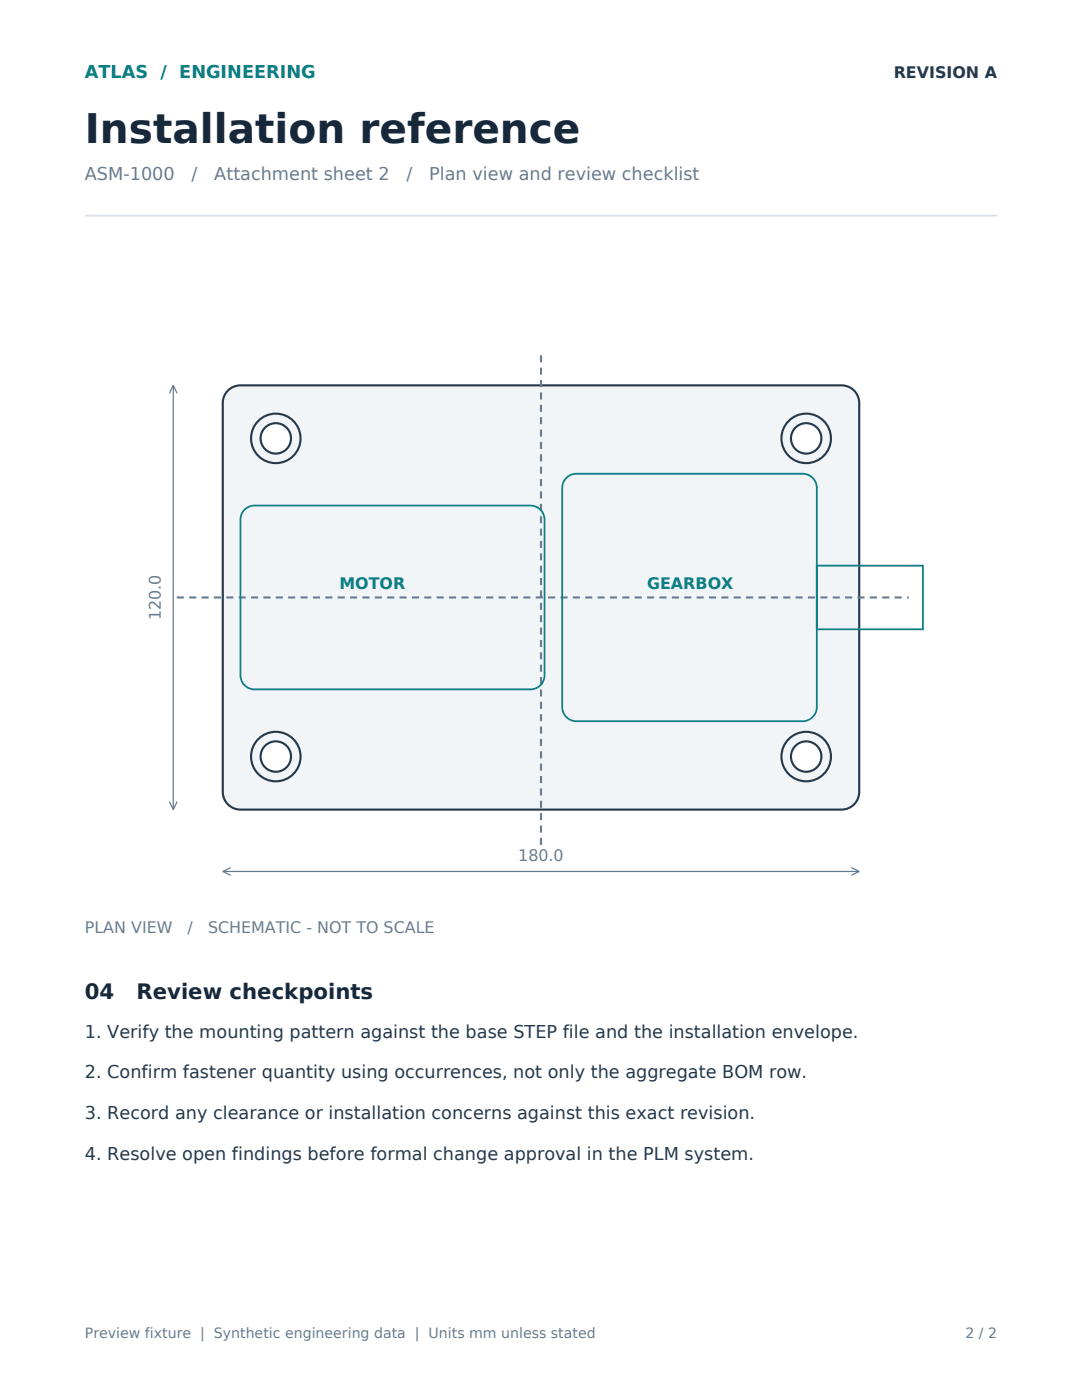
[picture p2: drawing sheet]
<svg xmlns="http://www.w3.org/2000/svg" width="216mm" height="279mm" viewBox="0 0 216 279" stroke-linecap="round" stroke-linejoin="round" font-family="sans-serif">
<defs><g id="words">
<text font-size="8.1" fill="#18283b" x="16.9" y="28.6">Installation reference</text>
<g font-size="4.2" fill="#18283b">
<text x="16.9" y="199.3">04</text>
<text x="27.2" y="199.3">Review checkpoints</text>
</g>
<text font-size="3.5" fill="#0c7f85" x="16.9" y="15.5">ATLAS / ENGINEERING</text>
<g font-size="3.5" fill="#687c90">
<text x="16.9" y="36">ASM-1000</text>
<text x="38.2" y="36">/</text>
<text x="42.8" y="36">Attachment sheet 2</text>
<text x="81.1" y="36">/</text>
<text x="85.7" y="36">Plan view and review checklist</text>
</g>
<g font-size="3.5" fill="#25394b">
<text x="16.9" y="207.1">1. Verify the mounting pattern against the base STEP file and the installation envelope.</text>
<text x="16.9" y="215.2">2. Confirm fastener quantity using occurrences, not only the aggregate BOM row.</text>
<text x="16.9" y="223.3">3. Record any clearance or installation concerns against this exact revision.</text>
<text x="16.9" y="231.4">4. Resolve open findings before formal change approval in the PLM system.</text>
</g>
<text font-size="3.2" fill="#25394b" x="178.3" y="15.5">REVISION A</text>
<g font-size="3.2" fill="#0c7f85">
<text x="67.7" y="117.5">MOTOR</text>
<text x="129.1" y="117.5">GEARBOX</text>
</g>
<g font-size="3.2" fill="#687c90">
<text x="32.1" y="123.8" transform="rotate(-90 32.1 123.8)">120.0</text>
<text x="103.4" y="171.8">180.0</text>
<text x="16.9" y="186.3">PLAN VIEW</text>
<text x="37.4" y="186.3">/</text>
<text x="41.5" y="186.3">SCHEMATIC - NOT TO SCALE</text>
</g>
<g font-size="2.8" fill="#687c90">
<text x="16.9" y="267.1">Preview fixture | Synthetic engineering data | Units mm unless stated</text>
<text x="192.6" y="267.1">2 / 2</text>
</g>
</g></defs>
<path d="M16.9 43h182.1" fill="none" stroke="#d9e1e9" stroke-width=".35"/>
<path d="M45.5 77.9a3.5 3.5 0 0 1 2.5-1h119.9a3.5 3.5 0 0 1 3.5 3.5v77.6a3.5 3.5 0 0 1-3.5 3.6h-119.9a3.5 3.5 0 0 1-3.6-3.6v-77.6a3.5 3.5 0 0 1 1.1-2.5z" fill-rule="evenodd" fill="#f1f5f8" stroke="#25394b" stroke-width=".42"/>
<circle cx="55" cy="151" r="3" fill="#fff" stroke="#25394b" stroke-width=".42"/>
<circle cx="55" cy="151" r="4.9" fill="none" stroke="#25394b" stroke-width=".42"/>
<circle cx="55" cy="87.5" r="3" fill="#fff" stroke="#25394b" stroke-width=".42"/>
<circle cx="55" cy="87.5" r="4.9" fill="none" stroke="#25394b" stroke-width=".42"/>
<circle cx="160.9" cy="151" r="3" fill="#fff" stroke="#25394b" stroke-width=".42"/>
<circle cx="160.9" cy="151" r="4.9" fill="none" stroke="#25394b" stroke-width=".42"/>
<circle cx="160.9" cy="87.5" r="3" fill="#fff" stroke="#25394b" stroke-width=".42"/>
<circle cx="160.9" cy="87.5" r="4.9" fill="none" stroke="#25394b" stroke-width=".42"/>
<path d="M35.3 119.2h146M107.9 168.6v-98.8" fill="none" stroke="#687c90" stroke-width=".42" stroke-dasharray="1.4 1.1" stroke-linecap="butt"/>
<path d="M112.8 95.6a2.82 2.82 0 0 1 2.2-1.1h45.2a2.82 2.82 0 0 1 2.8 2.9v43.7a2.82 2.82 0 0 1-2.8 2.8h-45.2a2.82 2.82 0 0 1-2.8-2.8v-43.7l.1-.7zM49 101.5l1.2-.5 .6-.1h55a2.82 2.82 0 0 1 2.9 2.8v31.1a2.82 2.82 0 0 1-2.9 2.8h-55a2.82 2.82 0 0 1-2.8-2.8v-31.1a2.82 2.82 0 0 1 1-2.2zM163 112.9h21.1v12.7h-21.1z" fill="none" stroke="#0c7f85" stroke-width=".35"/>
<path d="M34.6 76.9v84.7M34.6 76.9l.7 1.6M34.6 76.9l-.8 1.6M33.8 160l.8 1.6M35.3 160l-.7 1.6M44.4 173.9h127M44.4 173.9l1.6 .8M46 173.2l-1.6 .7M169.9 173.2l1.5 .7M171.4 173.9l-1.5 .8" fill="none" stroke="#687c90" stroke-width=".25"/>
<use href="#words"/>
</svg>
